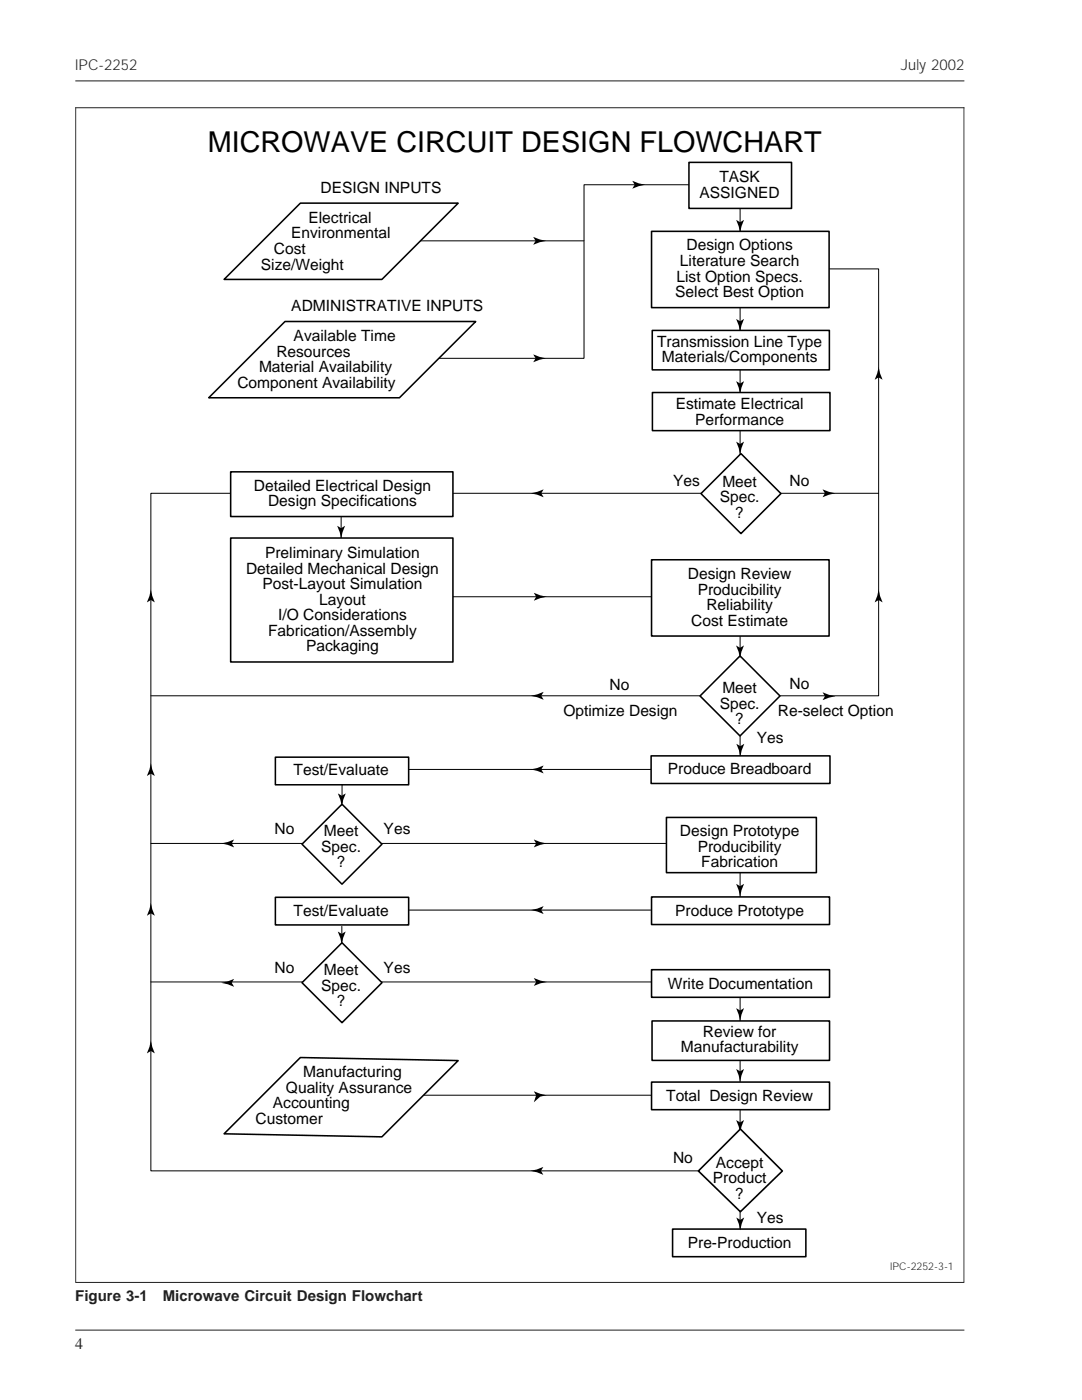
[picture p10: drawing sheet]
<svg xmlns="http://www.w3.org/2000/svg" width="216mm" height="279mm" viewBox="0 0 216 279" stroke-linecap="round" stroke-linejoin="round" font-family="sans-serif">
<defs><g id="words">
<text font-size="5.7" x="41.4" y="30.3">MICROWAVE CIRCUIT DESIGN FLOWCHART</text>
<text font-size="3.2" fill="#231f20" x="15" y="269.2">4</text>
<g font-size="3.1">
<text x="63.9" y="38.5">DESIGN INPUTS</text>
<text x="139.6" y="39.5">ASSIGNED</text>
<text x="143.5" y="36.4">TASK</text>
<text x="58.1" y="47.6">Environmental</text>
<text x="61.6" y="44.5">Electrical</text>
<text x="52.1" y="53.8">Size/Weight</text>
<text x="54.6" y="50.7">Cost</text>
<text x="135.7" y="53.1">Literature Search</text>
<text x="137" y="50">Design Options</text>
<text x="134.7" y="59.3">Select Best Option</text>
<text x="135" y="56.2">List Option Specs.</text>
<text x="58.1" y="62.1">ADMINISTRATIVE INPUTS</text>
<text x="55.1" y="71.2">Resources</text>
<text x="58.6" y="68.1">Available Time</text>
<text x="131.1" y="69.2">Transmission Line Type</text>
<text x="47.4" y="77.4">Component Availability</text>
<text x="51.7" y="74.3">Material Availability</text>
<text x="132.1" y="72.3">Materials/Components</text>
<text x="134.8" y="81.7">Estimate Electrical</text>
<text x="138.7" y="84.8">Performance</text>
<text x="50.6" y="97.9">Detailed Electrical Design</text>
<text x="53.5" y="101">Design Specifications</text>
<text x="134.3" y="97">Yes</text>
<text x="143.6" y="100.2">Spec.</text>
<text x="144.1" y="97.1">Meet</text>
<text x="157.6" y="97">No</text>
<text x="146.7" y="103.3">?</text>
<text x="52.9" y="111.4">Preliminary Simulation</text>
<text x="49.1" y="114.5">Detailed Mechanical Design</text>
<text x="52.4" y="117.6">Post-Layout Simulation</text>
<text x="137.2" y="115.6">Design Review</text>
<text x="139.2" y="118.7">Producibility</text>
<text x="55.5" y="123.8">I/O Considerations</text>
<text x="63.7" y="120.7">Layout</text>
<text x="137.9" y="124.9">Cost Estimate</text>
<text x="140.9" y="121.8">Reliability</text>
<text x="53.5" y="126.9">Fabrication/Assembly</text>
<text x="61.1" y="130">Packaging</text>
<text x="121.6" y="137.6">No</text>
<text x="157.6" y="137.6">No</text>
<text x="112.4" y="142.9">Optimize Design</text>
<text x="143.6" y="141.4">Spec.</text>
<text x="144.1" y="138.3">Meet</text>
<text x="155.2" y="142.9">Re-select Option</text>
<text x="146.7" y="144.5">?</text>
<text x="151" y="148.3">Yes</text>
<text x="58.6" y="154.7">Test/Evaluate</text>
<text x="133.3" y="154.4">Produce Breadboard</text>
<text x="54.8" y="166.4">No</text>
<text x="64.6" y="166.8">Meet</text>
<text x="76.6" y="166.4">Yes</text>
<text x="135.7" y="166.8">Design Prototype</text>
<text x="64.1" y="169.9">Spec.</text>
<text x="67.2" y="173">?</text>
<text x="139.2" y="169.9">Producibility</text>
<text x="139.9" y="173">Fabrication</text>
<text x="58.6" y="182.8">Test/Evaluate</text>
<text x="134.7" y="182.7">Produce Prototype</text>
<text x="54.8" y="194.1">No</text>
<text x="64.1" y="197.7">Spec.</text>
<text x="64.6" y="194.6">Meet</text>
<text x="76.6" y="194.1">Yes</text>
<text x="133.2" y="197.3">Write Documentation</text>
<text x="67.2" y="200.8">?</text>
<text x="140.3" y="206.9">Review for</text>
<text x="60.5" y="215">Manufacturing</text>
<text x="135.9" y="210">Manufacturability</text>
<text x="54.5" y="221.2">Accounting</text>
<text x="57.1" y="218.1">Quality Assurance</text>
<text x="132.9" y="219.7">Total Design Review</text>
<text x="51" y="224.3">Customer</text>
<text x="134.3" y="232">No</text>
<text x="142.8" y="233.1">Accept</text>
<text x="142.2" y="236.2">Product</text>
<text x="146.7" y="239.3">?</text>
<text x="151" y="244">Yes</text>
<text x="137.2" y="249.1">Pre-Production</text>
</g>
<g font-size="3" fill="#231f20">
<text x="15" y="13.9">IPC-2252</text>
<text x="179.7" y="13.9">July 2002</text>
<text x="15" y="259.7">Figure 3-1</text>
<text x="32.5" y="259.7">Microwave Circuit Design Flowchart</text>
</g>
<text font-size="2.1" fill="#231f20" x="177.6" y="253.5">IPC-2252-3-1</text>
</g></defs>
<path d="M15 138.6h.2M192.3 138.6h.1" fill="none" stroke="#231f20" stroke-width="234.4" stroke-linecap="butt"/>
<path d="M15 21.5h177.4M15 255.9h177.4" fill="none" stroke="#231f20" stroke-width=".2"/>
<g fill="none" stroke="#000" stroke-width=".2">
<path d="M67.7 48.1h48.8M147.7 53.7h27.6v85.2h-145.2M68.6 71.5h47.9v-34.6h31.2v61.8M68.1 98.4v20.7M175.3 98.4h-145.2v135.3h117.4M68.2 119.1h79.6M147.7 119.4v34.4M68.1 153.6h79.1M68.3 154.3v6M30.1 168.3h117.1M147.7 168.4v13.4M30.1 196h117.6"/>
<path d="M68.1 181.6h79.6M147.7 196.4v49.6M65.3 218.6h82.2"/>
</g>
<g fill="#000">
<path d="M126.2 36.1l2.5 .8-1.3 .3-1.2 .4 .4-.7zM106.4 47.3l2.6 .8-1.3 .2-1.3 .5 .5-.7zM146.9 43.9l.8 .5 .8-.5-.5 1.3-.3 1.2zM106.4 70.8l2.6 .7-1.3 .3-1.3 .5 .5-.8zM146.9 76.1l.8 .4 .8-.4-.5 1.2-.3 1.3zM146.9 63.7l.8 .4 .8-.4-.5 1.2-.3 1.3zM175.3 73.2l.8 2.6-.8-.5-.8 .4 .5-1.2zM105.9 98.4l2.6-.7-.5 .7 .4 .8-1.2-.5zM146.9 88.2l.8 .4 .8-.4-.5 1.2-.3 1.3zM164.1 97.7l2.6 .7-1.3 .3-1.2 .5 .4-.8zM30.1 117.7l.8 2.5-.8-.5-.8 .5 .5-1.3zM67.3 104.9l.8 .5 .7-.4-.4 1.2-.3 1.3z"/>
<path d="M106.5 118.3l2.6 .8-1.3 .3-1.2 .5 .4-.8zM175.3 117.7l.8 2.5-.8-.5-.8 .5 .5-1.3zM105.9 138.9l2.6-.8-.5 .8 .4 .7-1.2-.5zM164.1 138.2l2.6 .7-1.3 .3-1.2 .5 .4-.8zM30.1 152.3l.8 2.5-.8-.4-.8 .4 .5-1.2zM105.9 153.6l2.6-.8-.5 .8 .4 .7-1.2-.5zM44.1 168.3l2.6-.7-.5 .7 .5 .8-1.3-.5zM106.5 167.6l2.6 .7-1.3 .3-1.2 .5 .4-.8zM146.9 176.4l.8 .5 .8-.5-.5 1.3-.3 1.3zM30.1 180.2l.8 2.5-.8-.4-.8 .4 .5-1.2zM44.1 196.1l2.6-.7-.5 .7 .5 .8-1.3-.5zM106.5 195.2l2.6 .8-1.3 .3-1.2 .4 .4-.7z"/>
<path d="M105.9 181.6l2.6-.7-.5 .7 .4 .8-1.2-.5zM30.1 207.7l.8 2.5-.8-.5-.8 .5 .5-1.3zM106.5 217.8l2.6 .8-1.3 .3-1.2 1.1 .4-1.4zM146.9 213.4l.8 .4 .8-.4-.5 1.2-.3 1.3zM146.9 201.2l.8 .5 .8-.5-.5 1.3-.3 1.3zM105.9 233.7l2.5-.8-.5 .8 .5 .7-1.3-.4zM146.9 223.5l.8 .5 .8-.4-.5 1.2-.3 1.3z"/>
</g>
<g fill="#fff" stroke="#000" stroke-width=".31">
<path d="M137.5 32.4h20.4v9.2h-20.4z"/>
<path d="M130 46.2h35.4v15.2h-35.4z"/>
<path d="M130 111.7h35.4v15.2h-35.4z"/>
<path d="M133 163.1h29.9v11.1h-29.9z"/>
<path d="M59.9 211.1l31.5 .6-15.2 15.2-31.5-.6z"/>
<path d="M59.9 40.5h31.5l-15.2 15.3h-31.5z"/>
<path d="M41.6 79.4l15.3-15.2h38l-15.2 15.2z"/>
<path d="M130.2 65.9h35.3v7.9h-35.3z"/>
<path d="M130.1 203.8h35.4v7.8h-35.4z"/>
<path d="M130.2 78.3h35.4v7.6h-35.4z"/>
<path d="M129.9 150.8h35.7v5.6h-35.7z"/>
<path d="M130 179h35.5v5.5h-35.5z"/>
<path d="M130 193.5h35.5v5.5h-35.5z"/>
<path d="M130 216h35.5v5.5h-35.5z"/>
<path d="M134.2 245.3h26.6v5.5h-26.6z"/>
<path d="M54.9 179.1h26.6v5.5h-26.6z"/>
<path d="M54.9 151.1h26.6v5.5h-26.6z"/>
<path d="M46 94.2h44.4v8.9h-44.4z"/>
<path d="M46 107.4h44.4v24.7h-44.4z"/>
<path d="M147.8 90.5l8 8-8 8-7.9-8z"/>
<path d="M147.7 130.9l7.9 8-7.9 8-8-8z"/>
<path d="M60.3 196.1l7.9-8 8 8-8 8z"/>
<path d="M60.3 168.5l7.9-8 8 8-8 8z"/>
</g>
<path d="M147.7 225.3l8.4 8.4-8.4 8.1-8.3-8.1z" fill="#fff" stroke="#000" stroke-width=".33"/>
<path d="M68.2 184.9v3.1" fill="none" stroke="#000" stroke-width=".2"/>
<path d="M146.9 128.8l.8 .5 .7-.4-.5 1.2-.2 1.3zM67.4 158.4l.8 .4 .8-.4-.5 1.2-.3 1.3zM147 148.5l.7 .4 .8-.4-.5 1.2-.3 1.3zM67.4 185.9l.8 .5 .8-.5-.5 1.3-.3 1.3zM146.9 243l.8 .5 .8-.5-.5 1.3-.3 1.2z" fill="#000"/>
<path d="M15 16.1h177.4M15 265.5h177.4" fill="none" stroke="#231f20" stroke-width=".2"/>
<use href="#words"/>
</svg>
